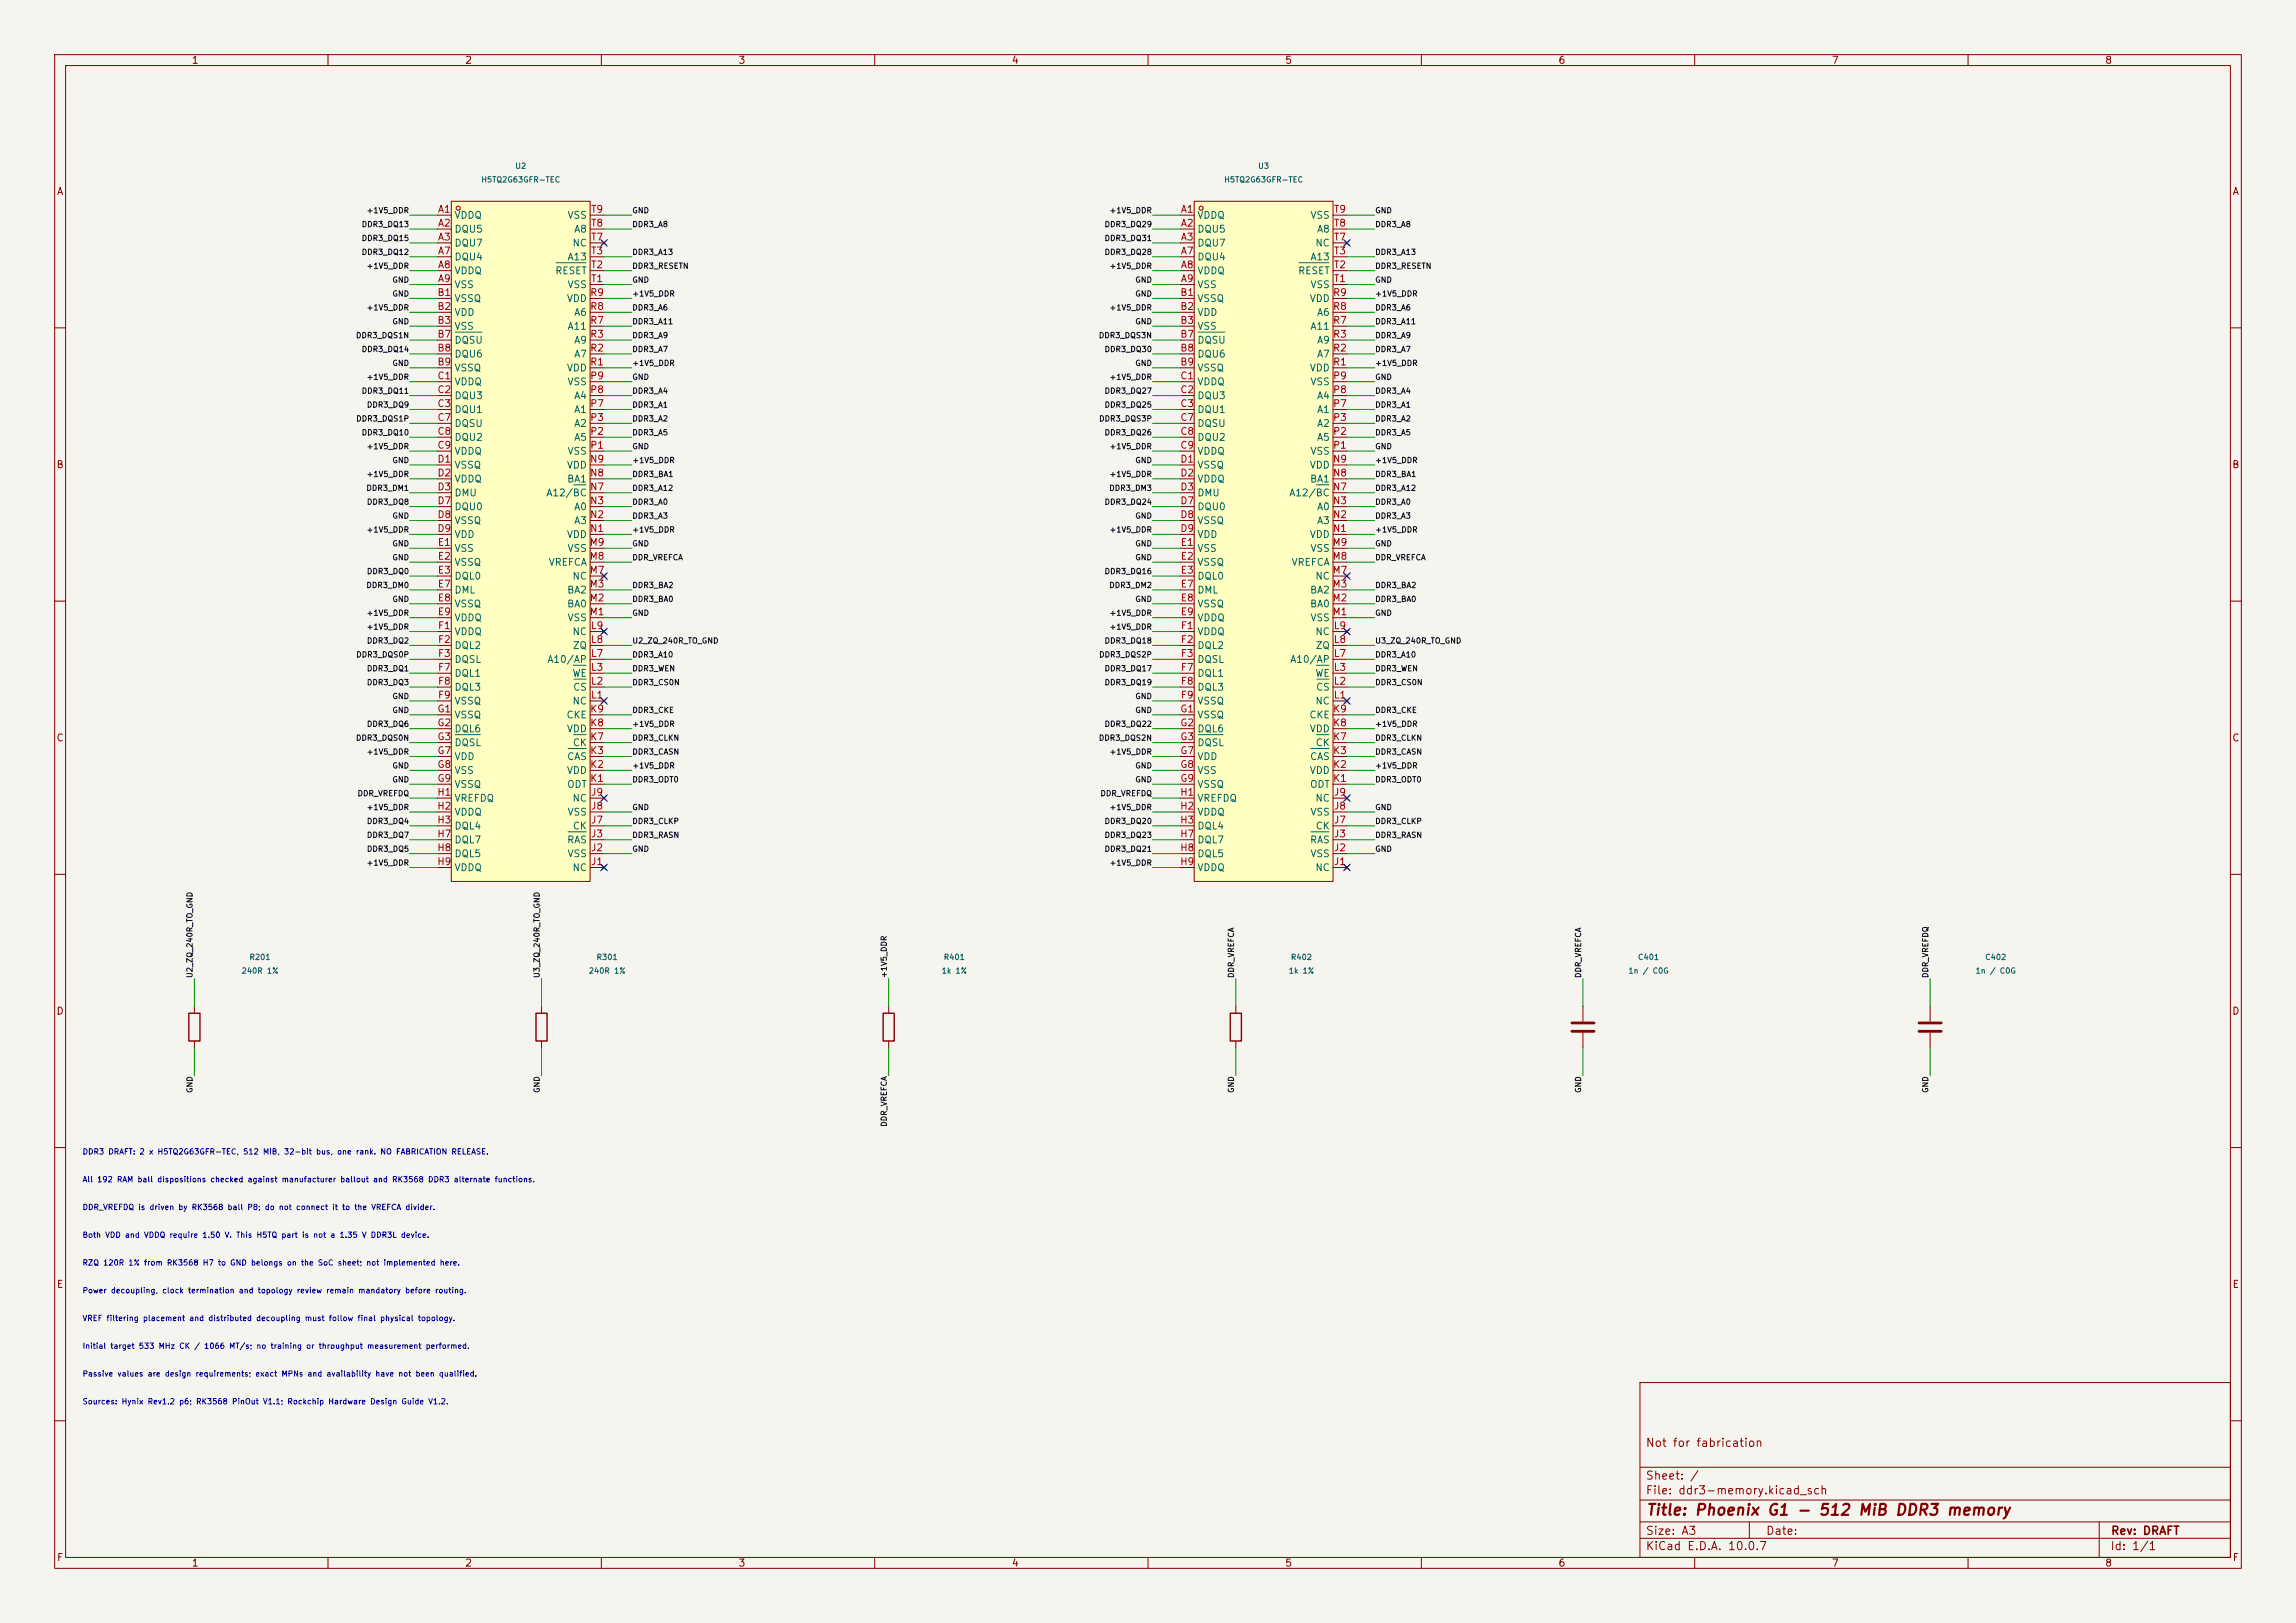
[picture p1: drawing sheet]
<svg xmlns="http://www.w3.org/2000/svg" width="420mm" height="297mm" viewBox="0 0 420 297" stroke-linecap="round" stroke-linejoin="round" font-family="sans-serif">
<defs><g id="words">
<text font-size="2" fill="#840000" x="301" y="277.8">Title: Phoenix G1 - 512 MiB DDR3 memory</text>
<g font-size="1.5" fill="#840000">
<text x="300.9" y="265.1">Not for fabrication</text>
<text x="300.9" y="273.8">File: ddr3-memory.kicad_sch</text>
<text x="300.9" y="271.1">Sheet: /</text>
<text x="300.9" y="281.2">Size: A3</text>
<text x="322.9" y="281.2">Date:</text>
<text x="386" y="281.2">Rev: DRAFT</text>
<text x="300.9" y="284">KiCad E.D.A. 10.0.7</text>
<text x="385.9" y="284">Id: 1/1</text>
</g>
<g font-size="1.3" fill="#840000">
<text x="35" y="12">1</text>
<text x="85" y="12">2</text>
<text x="135" y="12">3</text>
<text x="185" y="12">4</text>
<text x="235" y="12">5</text>
<text x="285" y="12">6</text>
<text x="335" y="12">7</text>
<text x="385" y="12">8</text>
<text x="10.3" y="36">A</text>
<text x="408.3" y="36">A</text>
<text x="10.2" y="86">B</text>
<text x="408.2" y="86">B</text>
<text x="10.2" y="136">C</text>
<text x="408.2" y="136">C</text>
<text x="10.2" y="186">D</text>
<text x="408.2" y="186">D</text>
<text x="10.3" y="236">E</text>
<text x="408.3" y="236">E</text>
<text x="10.3" y="286">F</text>
<text x="35" y="287">1</text>
<text x="85" y="287">2</text>
<text x="135" y="287">3</text>
<text x="185" y="287">4</text>
<text x="235" y="287">5</text>
<text x="285" y="287">6</text>
<text x="335" y="287">7</text>
<text x="385" y="287">8</text>
<text x="408.3" y="286">F</text>
</g>
<g font-size="1.3" fill="#a90000">
<text x="80" y="39.2">A1</text>
<text x="80" y="41.8">A2</text>
<text x="108" y="41.8">T8</text>
<text x="108" y="39.2">T9</text>
<text x="215.9" y="39.2">A1</text>
<text x="215.9" y="41.8">A2</text>
<text x="243.9" y="41.8">T8</text>
<text x="243.9" y="39.2">T9</text>
<text x="80" y="44.3">A3</text>
<text x="80" y="46.9">A7</text>
<text x="108" y="46.9">T3</text>
<text x="108" y="44.3">T7</text>
<text x="215.9" y="44.3">A3</text>
<text x="215.9" y="46.9">A7</text>
<text x="243.9" y="46.9">T3</text>
<text x="243.9" y="44.3">T7</text>
<text x="80" y="49.4">A8</text>
<text x="80" y="51.9">A9</text>
<text x="108" y="51.9">T1</text>
<text x="108" y="49.4">T2</text>
<text x="215.9" y="49.4">A8</text>
<text x="215.9" y="51.9">A9</text>
<text x="243.9" y="51.9">T1</text>
<text x="243.9" y="49.4">T2</text>
<text x="79.9" y="54.5">B1</text>
<text x="79.9" y="57">B2</text>
<text x="79.9" y="59.6">B3</text>
<text x="107.9" y="59.6">R7</text>
<text x="107.9" y="57">R8</text>
<text x="107.9" y="54.5">R9</text>
<text x="215.8" y="54.5">B1</text>
<text x="215.8" y="57">B2</text>
<text x="215.8" y="59.6">B3</text>
<text x="243.7" y="59.6">R7</text>
<text x="243.7" y="57">R8</text>
<text x="243.7" y="54.5">R9</text>
<text x="79.9" y="62.1">B7</text>
<text x="79.9" y="64.6">B8</text>
<text x="107.9" y="64.6">R2</text>
<text x="107.9" y="62.1">R3</text>
<text x="215.8" y="62.1">B7</text>
<text x="215.8" y="64.6">B8</text>
<text x="243.7" y="64.6">R2</text>
<text x="243.7" y="62.1">R3</text>
<text x="79.9" y="67.2">B9</text>
<text x="79.9" y="69.7">C1</text>
<text x="107.9" y="69.7">P9</text>
<text x="107.9" y="67.2">R1</text>
<text x="215.8" y="67.2">B9</text>
<text x="215.8" y="69.7">C1</text>
<text x="243.7" y="69.7">P9</text>
<text x="243.7" y="67.2">R1</text>
<text x="79.9" y="72.3">C2</text>
<text x="79.9" y="74.8">C3</text>
<text x="79.9" y="77.3">C7</text>
<text x="107.9" y="77.3">P3</text>
<text x="107.9" y="74.8">P7</text>
<text x="107.9" y="72.3">P8</text>
<text x="215.8" y="72.3">C2</text>
<text x="215.8" y="74.8">C3</text>
<text x="215.8" y="77.3">C7</text>
<text x="243.7" y="77.3">P3</text>
<text x="243.7" y="74.8">P7</text>
<text x="243.7" y="72.3">P8</text>
<text x="79.9" y="79.9">C8</text>
<text x="79.9" y="82.4">C9</text>
<text x="107.9" y="82.4">P1</text>
<text x="107.9" y="79.9">P2</text>
<text x="215.8" y="79.9">C8</text>
<text x="215.8" y="82.4">C9</text>
<text x="243.7" y="82.4">P1</text>
<text x="243.7" y="79.9">P2</text>
<text x="79.9" y="85">D1</text>
<text x="79.9" y="87.5">D2</text>
<text x="107.8" y="87.5">N8</text>
<text x="107.8" y="85">N9</text>
<text x="215.8" y="85">D1</text>
<text x="215.8" y="87.5">D2</text>
<text x="243.7" y="87.5">N8</text>
<text x="243.7" y="85">N9</text>
<text x="79.9" y="90">D3</text>
<text x="79.9" y="92.6">D7</text>
<text x="79.9" y="95.1">D8</text>
<text x="107.8" y="95.1">N2</text>
<text x="107.8" y="92.6">N3</text>
<text x="107.8" y="90">N7</text>
<text x="215.8" y="90">D3</text>
<text x="215.8" y="92.6">D7</text>
<text x="215.8" y="95.1">D8</text>
<text x="243.7" y="95.1">N2</text>
<text x="243.7" y="92.6">N3</text>
<text x="243.7" y="90">N7</text>
<text x="79.9" y="97.7">D9</text>
<text x="80" y="100.2">E1</text>
<text x="107.8" y="100.2">M9</text>
<text x="107.8" y="97.7">N1</text>
<text x="215.8" y="97.7">D9</text>
<text x="215.9" y="100.2">E1</text>
<text x="243.7" y="100.2">M9</text>
<text x="243.7" y="97.7">N1</text>
<text x="80" y="102.7">E2</text>
<text x="80" y="105.3">E3</text>
<text x="80" y="107.8">E7</text>
<text x="107.8" y="107.8">M3</text>
<text x="107.8" y="105.3">M7</text>
<text x="107.8" y="102.7">M8</text>
<text x="215.9" y="102.7">E2</text>
<text x="215.9" y="105.3">E3</text>
<text x="215.9" y="107.8">E7</text>
<text x="243.7" y="107.8">M3</text>
<text x="243.7" y="105.3">M7</text>
<text x="243.7" y="102.7">M8</text>
<text x="80" y="110.4">E8</text>
<text x="80" y="112.9">E9</text>
<text x="107.8" y="112.9">M1</text>
<text x="107.8" y="110.4">M2</text>
<text x="215.9" y="110.4">E8</text>
<text x="215.9" y="112.9">E9</text>
<text x="243.7" y="112.9">M1</text>
<text x="243.7" y="110.4">M2</text>
<text x="80" y="115.4">F1</text>
<text x="80" y="118">F2</text>
<text x="108" y="118">L8</text>
<text x="108" y="115.4">L9</text>
<text x="215.9" y="115.4">F1</text>
<text x="215.9" y="118">F2</text>
<text x="243.9" y="118">L8</text>
<text x="243.9" y="115.4">L9</text>
<text x="80" y="120.5">F3</text>
<text x="80" y="123.1">F7</text>
<text x="80" y="125.6">F8</text>
<text x="108" y="125.6">L2</text>
<text x="108" y="123.1">L3</text>
<text x="108" y="120.5">L7</text>
<text x="215.9" y="120.5">F3</text>
<text x="215.9" y="123.1">F7</text>
<text x="215.9" y="125.6">F8</text>
<text x="243.9" y="125.6">L2</text>
<text x="243.9" y="123.1">L3</text>
<text x="243.9" y="120.5">L7</text>
<text x="79.9" y="130.7">G1</text>
<text x="80" y="128.1">F9</text>
<text x="107.9" y="130.7">K9</text>
<text x="108" y="128.1">L1</text>
<text x="215.8" y="130.7">G1</text>
<text x="215.9" y="128.1">F9</text>
<text x="243.7" y="130.7">K9</text>
<text x="243.9" y="128.1">L1</text>
<text x="79.9" y="133.2">G2</text>
<text x="79.9" y="135.8">G3</text>
<text x="107.9" y="135.8">K7</text>
<text x="107.9" y="133.2">K8</text>
<text x="215.8" y="133.2">G2</text>
<text x="215.8" y="135.8">G3</text>
<text x="243.7" y="135.8">K7</text>
<text x="243.7" y="133.2">K8</text>
<text x="79.9" y="138.3">G7</text>
<text x="79.9" y="140.8">G8</text>
<text x="79.9" y="143.4">G9</text>
<text x="107.9" y="143.4">K1</text>
<text x="107.9" y="140.8">K2</text>
<text x="107.9" y="138.3">K3</text>
<text x="215.8" y="138.3">G7</text>
<text x="215.8" y="140.8">G8</text>
<text x="215.8" y="143.4">G9</text>
<text x="243.7" y="143.4">K1</text>
<text x="243.7" y="140.8">K2</text>
<text x="243.7" y="138.3">K3</text>
<text x="79.9" y="145.9">H1</text>
<text x="79.9" y="148.5">H2</text>
<text x="108" y="148.5">J8</text>
<text x="108" y="145.9">J9</text>
<text x="215.8" y="145.9">H1</text>
<text x="215.8" y="148.5">H2</text>
<text x="243.9" y="148.5">J8</text>
<text x="243.9" y="145.9">J9</text>
<text x="79.9" y="151">H3</text>
<text x="79.9" y="153.5">H7</text>
<text x="108" y="153.5">J3</text>
<text x="108" y="151">J7</text>
<text x="215.8" y="151">H3</text>
<text x="215.8" y="153.5">H7</text>
<text x="243.9" y="153.5">J3</text>
<text x="243.9" y="151">J7</text>
<text x="79.9" y="156.1">H8</text>
<text x="79.9" y="158.6">H9</text>
<text x="108" y="158.6">J1</text>
<text x="108" y="156.1">J2</text>
<text x="215.8" y="156.1">H8</text>
<text x="215.8" y="158.6">H9</text>
<text x="243.9" y="158.6">J1</text>
<text x="243.9" y="156.1">J2</text>
</g>
<g font-size="1.3" fill="#006464">
<text x="83" y="40.3">VDDQ</text>
<text x="103.7" y="40.3">VSS</text>
<text x="218.9" y="40.3">VDDQ</text>
<text x="239.6" y="40.3">VSS</text>
<text x="83" y="42.9">DQU5</text>
<text x="83" y="45.4">DQU7</text>
<text x="83" y="48">DQU4</text>
<text x="103.7" y="48">A13</text>
<text x="104.6" y="45.4">NC</text>
<text x="104.9" y="42.9">A8</text>
<text x="218.9" y="42.9">DQU5</text>
<text x="218.9" y="45.4">DQU7</text>
<text x="218.9" y="48">DQU4</text>
<text x="239.6" y="48">A13</text>
<text x="240.5" y="45.4">NC</text>
<text x="240.8" y="42.9">A8</text>
<text x="83" y="50.5">VDDQ</text>
<text x="83" y="53">VSS</text>
<text x="101.5" y="50.5">RESET</text>
<text x="103.7" y="53">VSS</text>
<text x="218.9" y="50.5">VDDQ</text>
<text x="218.9" y="53">VSS</text>
<text x="237.4" y="50.5">RESET</text>
<text x="239.6" y="53">VSS</text>
<text x="83" y="55.6">VSSQ</text>
<text x="83" y="58.1">VDD</text>
<text x="103.6" y="55.6">VDD</text>
<text x="104.9" y="58.1">A6</text>
<text x="218.9" y="55.6">VSSQ</text>
<text x="218.9" y="58.1">VDD</text>
<text x="239.5" y="55.6">VDD</text>
<text x="240.8" y="58.1">A6</text>
<text x="83" y="60.7">VSS</text>
<text x="83" y="63.2">DQSU</text>
<text x="83" y="65.7">DQU6</text>
<text x="103.7" y="60.7">A11</text>
<text x="104.9" y="65.7">A7</text>
<text x="104.9" y="63.2">A9</text>
<text x="218.9" y="60.7">VSS</text>
<text x="218.9" y="63.2">DQSU</text>
<text x="218.9" y="65.7">DQU6</text>
<text x="239.6" y="60.7">A11</text>
<text x="240.8" y="65.7">A7</text>
<text x="240.8" y="63.2">A9</text>
<text x="83" y="68.3">VSSQ</text>
<text x="83" y="70.8">VDDQ</text>
<text x="103.6" y="68.3">VDD</text>
<text x="103.7" y="70.8">VSS</text>
<text x="218.9" y="68.3">VSSQ</text>
<text x="218.9" y="70.8">VDDQ</text>
<text x="239.5" y="68.3">VDD</text>
<text x="239.6" y="70.8">VSS</text>
<text x="83" y="73.4">DQU3</text>
<text x="83" y="75.9">DQU1</text>
<text x="104.9" y="75.9">A1</text>
<text x="104.9" y="73.4">A4</text>
<text x="218.9" y="73.4">DQU3</text>
<text x="218.9" y="75.9">DQU1</text>
<text x="240.8" y="75.9">A1</text>
<text x="240.8" y="73.4">A4</text>
<text x="83" y="78.4">DQSU</text>
<text x="83" y="81">DQU2</text>
<text x="83" y="83.5">VDDQ</text>
<text x="103.7" y="83.5">VSS</text>
<text x="104.9" y="81">A5</text>
<text x="104.9" y="78.4">A2</text>
<text x="218.9" y="78.4">DQSU</text>
<text x="218.9" y="81">DQU2</text>
<text x="218.9" y="83.5">VDDQ</text>
<text x="239.6" y="83.5">VSS</text>
<text x="240.8" y="81">A5</text>
<text x="240.8" y="78.4">A2</text>
<text x="83" y="86.1">VSSQ</text>
<text x="83" y="88.6">VDDQ</text>
<text x="103.6" y="86.1">VDD</text>
<text x="103.6" y="88.6">BA1</text>
<text x="218.9" y="86.1">VSSQ</text>
<text x="218.9" y="88.6">VDDQ</text>
<text x="239.5" y="86.1">VDD</text>
<text x="239.5" y="88.6">BA1</text>
<text x="83" y="91.1">DMU</text>
<text x="83" y="93.7">DQU0</text>
<text x="99.8" y="91.1">A12/BC</text>
<text x="104.9" y="93.7">A0</text>
<text x="218.9" y="91.1">DMU</text>
<text x="218.9" y="93.7">DQU0</text>
<text x="235.7" y="91.1">A12/BC</text>
<text x="240.8" y="93.7">A0</text>
<text x="83" y="96.2">VSSQ</text>
<text x="83" y="98.8">VDD</text>
<text x="83" y="101.3">VSS</text>
<text x="103.6" y="98.8">VDD</text>
<text x="103.7" y="101.3">VSS</text>
<text x="104.9" y="96.2">A3</text>
<text x="218.9" y="96.2">VSSQ</text>
<text x="218.9" y="98.8">VDD</text>
<text x="218.9" y="101.3">VSS</text>
<text x="239.5" y="98.8">VDD</text>
<text x="239.6" y="101.3">VSS</text>
<text x="240.8" y="96.2">A3</text>
<text x="83" y="103.8">VSSQ</text>
<text x="83" y="106.4">DQL0</text>
<text x="100.3" y="103.8">VREFCA</text>
<text x="104.6" y="106.4">NC</text>
<text x="218.9" y="103.8">VSSQ</text>
<text x="218.9" y="106.4">DQL0</text>
<text x="236.1" y="103.8">VREFCA</text>
<text x="240.5" y="106.4">NC</text>
<text x="83" y="108.9">DML</text>
<text x="83" y="111.5">VSSQ</text>
<text x="83" y="114">VDDQ</text>
<text x="103.6" y="111.5">BA0</text>
<text x="103.6" y="108.9">BA2</text>
<text x="103.7" y="114">VSS</text>
<text x="218.9" y="108.9">DML</text>
<text x="218.9" y="111.5">VSSQ</text>
<text x="218.9" y="114">VDDQ</text>
<text x="239.5" y="111.5">BA0</text>
<text x="239.5" y="108.9">BA2</text>
<text x="239.6" y="114">VSS</text>
<text x="83" y="116.5">VDDQ</text>
<text x="83" y="119.1">DQL2</text>
<text x="104.6" y="116.5">NC</text>
<text x="104.7" y="119.1">ZQ</text>
<text x="218.9" y="116.5">VDDQ</text>
<text x="218.9" y="119.1">DQL2</text>
<text x="240.5" y="116.5">NC</text>
<text x="240.6" y="119.1">ZQ</text>
<text x="83" y="121.6">DQSL</text>
<text x="83" y="124.2">DQL1</text>
<text x="100" y="121.6">A10/AP</text>
<text x="104.6" y="124.2">WE</text>
<text x="218.9" y="121.6">DQSL</text>
<text x="218.9" y="124.2">DQL1</text>
<text x="235.9" y="121.6">A10/AP</text>
<text x="240.5" y="124.2">WE</text>
<text x="83" y="126.7">DQL3</text>
<text x="83" y="129.2">VSSQ</text>
<text x="83" y="131.8">VSSQ</text>
<text x="103.5" y="131.8">CKE</text>
<text x="104.6" y="129.2">NC</text>
<text x="104.7" y="126.7">CS</text>
<text x="218.9" y="126.7">DQL3</text>
<text x="218.9" y="129.2">VSSQ</text>
<text x="218.9" y="131.8">VSSQ</text>
<text x="239.4" y="131.8">CKE</text>
<text x="240.5" y="129.2">NC</text>
<text x="240.6" y="126.7">CS</text>
<text x="83" y="134.3">DQL6</text>
<text x="83" y="136.9">DQSL</text>
<text x="103.6" y="134.3">VDD</text>
<text x="104.7" y="136.9">CK</text>
<text x="218.9" y="134.3">DQL6</text>
<text x="218.9" y="136.9">DQSL</text>
<text x="239.5" y="134.3">VDD</text>
<text x="240.6" y="136.9">CK</text>
<text x="83" y="139.4">VDD</text>
<text x="83" y="141.9">VSS</text>
<text x="103.6" y="141.9">VDD</text>
<text x="103.6" y="139.4">CAS</text>
<text x="218.9" y="139.4">VDD</text>
<text x="218.9" y="141.9">VSS</text>
<text x="239.5" y="141.9">VDD</text>
<text x="239.5" y="139.4">CAS</text>
<text x="83" y="144.5">VSSQ</text>
<text x="83" y="147">VREFDQ</text>
<text x="83" y="149.6">VDDQ</text>
<text x="103.6" y="144.5">ODT</text>
<text x="103.7" y="149.6">VSS</text>
<text x="104.6" y="147">NC</text>
<text x="218.9" y="144.5">VSSQ</text>
<text x="218.9" y="147">VREFDQ</text>
<text x="218.9" y="149.6">VDDQ</text>
<text x="239.5" y="144.5">ODT</text>
<text x="239.6" y="149.6">VSS</text>
<text x="240.5" y="147">NC</text>
<text x="83" y="152.1">DQL4</text>
<text x="83" y="154.6">DQL7</text>
<text x="103.6" y="154.6">RAS</text>
<text x="104.7" y="152.1">CK</text>
<text x="218.9" y="152.1">DQL4</text>
<text x="218.9" y="154.6">DQL7</text>
<text x="239.5" y="154.6">RAS</text>
<text x="240.6" y="152.1">CK</text>
<text x="83" y="157.2">DQL5</text>
<text x="83" y="159.7">VDDQ</text>
<text x="103.7" y="157.2">VSS</text>
<text x="104.6" y="159.7">NC</text>
<text x="218.9" y="157.2">DQL5</text>
<text x="218.9" y="159.7">VDDQ</text>
<text x="239.6" y="157.2">VSS</text>
<text x="240.5" y="159.7">NC</text>
</g>
<g font-size="1" fill="#006464">
<text x="87.9" y="33.6">H5TQ2G63GFR-TEC</text>
<text x="94.2" y="31.1">U2</text>
<text x="223.8" y="33.6">H5TQ2G63GFR-TEC</text>
<text x="230" y="31.1">U3</text>
<text x="44.1" y="178.4">240R 1%</text>
<text x="45.5" y="175.9">R201</text>
<text x="107.6" y="178.4">240R 1%</text>
<text x="109" y="175.9">R301</text>
<text x="172.2" y="178.4">1k 1%</text>
<text x="172.5" y="175.9">R401</text>
<text x="235.7" y="178.4">1k 1%</text>
<text x="236" y="175.9">R402</text>
<text x="297.8" y="178.4">1n / C0G</text>
<text x="299.5" y="175.9">C401</text>
<text x="361.3" y="178.4">1n / C0G</text>
<text x="363" y="175.9">C402</text>
</g>
<g font-size="1" fill="#0f0f0f">
<text x="66.1" y="41.8">DDR3_DQ13</text>
<text x="67" y="39.3">+1V5_DDR</text>
<text x="115.6" y="39.3">GND</text>
<text x="115.6" y="41.8">DDR3_A8</text>
<text x="202" y="41.8">DDR3_DQ29</text>
<text x="202.9" y="39.3">+1V5_DDR</text>
<text x="251.5" y="41.8">DDR3_A8</text>
<text x="251.5" y="39.3">GND</text>
<text x="66.1" y="46.9">DDR3_DQ12</text>
<text x="66.1" y="44.3">DDR3_DQ15</text>
<text x="115.6" y="46.9">DDR3_A13</text>
<text x="202" y="46.9">DDR3_DQ28</text>
<text x="202" y="44.3">DDR3_DQ31</text>
<text x="251.5" y="46.9">DDR3_A13</text>
<text x="67" y="49.4">+1V5_DDR</text>
<text x="71.7" y="52">GND</text>
<text x="115.6" y="49.4">DDR3_RESETN</text>
<text x="115.6" y="52">GND</text>
<text x="202.9" y="49.4">+1V5_DDR</text>
<text x="207.6" y="52">GND</text>
<text x="251.5" y="52">GND</text>
<text x="251.5" y="49.4">DDR3_RESETN</text>
<text x="67" y="57">+1V5_DDR</text>
<text x="71.7" y="54.5">GND</text>
<text x="71.7" y="59.6">GND</text>
<text x="115.6" y="59.6">DDR3_A11</text>
<text x="115.6" y="57">DDR3_A6</text>
<text x="115.6" y="54.5">+1V5_DDR</text>
<text x="202.9" y="57">+1V5_DDR</text>
<text x="207.6" y="59.6">GND</text>
<text x="207.6" y="54.5">GND</text>
<text x="251.5" y="57">DDR3_A6</text>
<text x="251.5" y="59.6">DDR3_A11</text>
<text x="251.5" y="54.5">+1V5_DDR</text>
<text x="65" y="62.1">DDR3_DQS1N</text>
<text x="66.1" y="64.7">DDR3_DQ14</text>
<text x="115.6" y="64.7">DDR3_A7</text>
<text x="115.6" y="62.1">DDR3_A9</text>
<text x="200.9" y="62.1">DDR3_DQS3N</text>
<text x="202" y="64.7">DDR3_DQ30</text>
<text x="251.5" y="62.1">DDR3_A9</text>
<text x="251.5" y="64.7">DDR3_A7</text>
<text x="67" y="69.7">+1V5_DDR</text>
<text x="71.7" y="67.2">GND</text>
<text x="115.6" y="69.7">GND</text>
<text x="115.6" y="67.2">+1V5_DDR</text>
<text x="202.9" y="69.7">+1V5_DDR</text>
<text x="207.6" y="67.2">GND</text>
<text x="251.5" y="67.2">+1V5_DDR</text>
<text x="251.5" y="69.7">GND</text>
<text x="65.1" y="77.4">DDR3_DQS1P</text>
<text x="66.1" y="72.3">DDR3_DQ11</text>
<text x="67" y="74.8">DDR3_DQ9</text>
<text x="115.6" y="77.4">DDR3_A2</text>
<text x="115.6" y="74.8">DDR3_A1</text>
<text x="115.6" y="72.3">DDR3_A4</text>
<text x="201" y="77.4">DDR3_DQS3P</text>
<text x="202" y="74.8">DDR3_DQ25</text>
<text x="202" y="72.3">DDR3_DQ27</text>
<text x="251.5" y="72.3">DDR3_A4</text>
<text x="251.5" y="74.8">DDR3_A1</text>
<text x="251.5" y="77.4">DDR3_A2</text>
<text x="66.1" y="79.9">DDR3_DQ10</text>
<text x="67" y="82.4">+1V5_DDR</text>
<text x="115.6" y="82.4">GND</text>
<text x="115.6" y="79.9">DDR3_A5</text>
<text x="202" y="79.9">DDR3_DQ26</text>
<text x="202.9" y="82.4">+1V5_DDR</text>
<text x="251.5" y="79.9">DDR3_A5</text>
<text x="251.5" y="82.4">GND</text>
<text x="67" y="87.5">+1V5_DDR</text>
<text x="71.7" y="85">GND</text>
<text x="115.6" y="87.5">DDR3_BA1</text>
<text x="115.6" y="85">+1V5_DDR</text>
<text x="202.9" y="87.5">+1V5_DDR</text>
<text x="207.6" y="85">GND</text>
<text x="251.5" y="85">+1V5_DDR</text>
<text x="251.5" y="87.5">DDR3_BA1</text>
<text x="66.9" y="90.1">DDR3_DM1</text>
<text x="67" y="92.6">DDR3_DQ8</text>
<text x="71.7" y="95.1">GND</text>
<text x="115.6" y="95.1">DDR3_A3</text>
<text x="115.6" y="92.6">DDR3_A0</text>
<text x="115.6" y="90.1">DDR3_A12</text>
<text x="202" y="92.6">DDR3_DQ24</text>
<text x="202.8" y="90.1">DDR3_DM3</text>
<text x="207.6" y="95.1">GND</text>
<text x="251.5" y="90.1">DDR3_A12</text>
<text x="251.5" y="92.6">DDR3_A0</text>
<text x="251.5" y="95.1">DDR3_A3</text>
<text x="67" y="97.7">+1V5_DDR</text>
<text x="71.7" y="100.2">GND</text>
<text x="115.6" y="100.2">GND</text>
<text x="115.6" y="97.7">+1V5_DDR</text>
<text x="202.9" y="97.7">+1V5_DDR</text>
<text x="207.6" y="100.2">GND</text>
<text x="251.5" y="97.7">+1V5_DDR</text>
<text x="251.5" y="100.2">GND</text>
<text x="66.9" y="107.8">DDR3_DM0</text>
<text x="67" y="105.3">DDR3_DQ0</text>
<text x="71.7" y="102.8">GND</text>
<text x="115.6" y="107.8">DDR3_BA2</text>
<text x="115.6" y="102.8">DDR_VREFCA</text>
<text x="202" y="105.3">DDR3_DQ16</text>
<text x="202.8" y="107.8">DDR3_DM2</text>
<text x="207.6" y="102.8">GND</text>
<text x="251.5" y="102.8">DDR_VREFCA</text>
<text x="251.5" y="107.8">DDR3_BA2</text>
<text x="67" y="112.9">+1V5_DDR</text>
<text x="71.7" y="110.4">GND</text>
<text x="115.6" y="112.9">GND</text>
<text x="115.6" y="110.4">DDR3_BA0</text>
<text x="202.9" y="112.9">+1V5_DDR</text>
<text x="207.6" y="110.4">GND</text>
<text x="251.5" y="110.4">DDR3_BA0</text>
<text x="251.5" y="112.9">GND</text>
<text x="67" y="115.5">+1V5_DDR</text>
<text x="67" y="118">DDR3_DQ2</text>
<text x="115.6" y="118">U2_ZQ_240R_TO_GND</text>
<text x="202" y="118">DDR3_DQ18</text>
<text x="202.9" y="115.5">+1V5_DDR</text>
<text x="251.5" y="118">U3_ZQ_240R_TO_GND</text>
<text x="65.1" y="120.5">DDR3_DQS0P</text>
<text x="67" y="123.1">DDR3_DQ1</text>
<text x="67" y="125.6">DDR3_DQ3</text>
<text x="115.6" y="125.6">DDR3_CS0N</text>
<text x="115.6" y="123.1">DDR3_WEN</text>
<text x="115.6" y="120.5">DDR3_A10</text>
<text x="201" y="120.5">DDR3_DQS2P</text>
<text x="202" y="125.6">DDR3_DQ19</text>
<text x="202" y="123.1">DDR3_DQ17</text>
<text x="251.5" y="120.5">DDR3_A10</text>
<text x="251.5" y="123.1">DDR3_WEN</text>
<text x="251.5" y="125.6">DDR3_CS0N</text>
<text x="71.7" y="128.2">GND</text>
<text x="71.7" y="130.7">GND</text>
<text x="115.6" y="130.7">DDR3_CKE</text>
<text x="207.6" y="130.7">GND</text>
<text x="207.6" y="128.2">GND</text>
<text x="251.5" y="130.7">DDR3_CKE</text>
<text x="65" y="135.8">DDR3_DQS0N</text>
<text x="67" y="133.2">DDR3_DQ6</text>
<text x="115.6" y="135.8">DDR3_CLKN</text>
<text x="115.6" y="133.2">+1V5_DDR</text>
<text x="200.9" y="135.8">DDR3_DQS2N</text>
<text x="202" y="133.2">DDR3_DQ22</text>
<text x="251.5" y="133.2">+1V5_DDR</text>
<text x="251.5" y="135.8">DDR3_CLKN</text>
<text x="67" y="138.3">+1V5_DDR</text>
<text x="71.7" y="140.9">GND</text>
<text x="71.7" y="143.4">GND</text>
<text x="115.6" y="143.4">DDR3_ODT0</text>
<text x="115.6" y="140.9">+1V5_DDR</text>
<text x="115.6" y="138.3">DDR3_CASN</text>
<text x="202.9" y="138.3">+1V5_DDR</text>
<text x="207.6" y="143.4">GND</text>
<text x="207.6" y="140.9">GND</text>
<text x="251.5" y="138.3">DDR3_CASN</text>
<text x="251.5" y="140.9">+1V5_DDR</text>
<text x="251.5" y="143.4">DDR3_ODT0</text>
<text x="65.3" y="145.9">DDR_VREFDQ</text>
<text x="67" y="148.5">+1V5_DDR</text>
<text x="115.6" y="148.5">GND</text>
<text x="201.2" y="145.9">DDR_VREFDQ</text>
<text x="202.9" y="148.5">+1V5_DDR</text>
<text x="251.5" y="148.5">GND</text>
<text x="67" y="151">DDR3_DQ4</text>
<text x="67" y="153.6">DDR3_DQ7</text>
<text x="115.6" y="153.6">DDR3_RASN</text>
<text x="115.6" y="151">DDR3_CLKP</text>
<text x="202" y="153.6">DDR3_DQ23</text>
<text x="202" y="151">DDR3_DQ20</text>
<text x="251.5" y="151">DDR3_CLKP</text>
<text x="251.5" y="153.6">DDR3_RASN</text>
<text x="67" y="158.6">+1V5_DDR</text>
<text x="67" y="156.1">DDR3_DQ5</text>
<text x="115.6" y="156.1">GND</text>
<text x="202" y="156.1">DDR3_DQ21</text>
<text x="202.9" y="158.6">+1V5_DDR</text>
<text x="251.5" y="156.1">GND</text>
<text x="35.5" y="179.1" transform="rotate(-90 35.5 179.1)">U2_ZQ_240R_TO_GND</text>
<text x="99" y="179.1" transform="rotate(-90 99 179.1)">U3_ZQ_240R_TO_GND</text>
<text x="162.5" y="179.1" transform="rotate(-90 162.5 179.1)">+1V5_DDR</text>
<text x="226" y="179.1" transform="rotate(-90 226 179.1)">DDR_VREFCA</text>
<text x="289.5" y="179.1" transform="rotate(-90 289.5 179.1)">DDR_VREFCA</text>
<text x="353" y="179.1" transform="rotate(-90 353 179.1)">DDR_VREFDQ</text>
<text x="35.5" y="200.1" transform="rotate(-90 35.5 200.1)">GND</text>
<text x="99" y="200.1" transform="rotate(-90 99 200.1)">GND</text>
<text x="226" y="200.1" transform="rotate(-90 226 200.1)">GND</text>
<text x="289.5" y="200.1" transform="rotate(-90 289.5 200.1)">GND</text>
<text x="353" y="200.1" transform="rotate(-90 353 200.1)">GND</text>
<text x="162.5" y="206.3" transform="rotate(-90 162.5 206.3)">DDR_VREFCA</text>
</g>
<g font-size="1" fill="#0000c2">
<text x="15" y="211.5">DDR3 DRAFT: 2 x H5TQ2G63GFR-TEC, 512 MiB, 32-bit bus, one rank. NO FABRICATION RELEASE.</text>
<text x="15" y="216.6">All 192 RAM ball dispositions checked against manufacturer ballout and RK3568 DDR3 alternate functions.</text>
<text x="15" y="221.7">DDR_VREFDQ is driven by RK3568 ball P8; do not connect it to the VREFCA divider.</text>
<text x="15" y="226.7">Both VDD and VDDQ require 1.50 V. This H5TQ part is not a 1.35 V DDR3L device.</text>
<text x="15" y="231.8">RZQ 120R 1% from RK3568 H7 to GND belongs on the SoC sheet; not implemented here.</text>
<text x="15" y="236.9">Power decoupling, clock termination and topology review remain mandatory before routing.</text>
<text x="15" y="242">VREF filtering placement and distributed decoupling must follow final physical topology.</text>
<text x="15" y="247.1">Initial target 533 MHz CK / 1066 MT/s; no training or throughput measurement performed.</text>
<text x="15" y="252.1">Passive values are design requirements; exact MPNs and availability have not been qualified.</text>
<text x="15" y="257.2">Sources: Hynix Rev1.2 p6; RK3568 PinOut V1.1; Rockchip Hardware Design Guide V1.2.</text>
</g>
</g></defs>
<path d="M0 0h420v297h-420z" fill="#f5f4ef" stroke="#f5f4ef" stroke-width=".18"/>
<g fill="none" stroke="#840000" stroke-width=".18">
<path d="M10 10h400v277h-400zM12 12h396v273h-396zM60 10v2M110 10v2M160 10v2M210 10v2M260 10v2M310 10v2M360 10v2M10 60h2M408 60h2M10 110h2"/>
<path d="M408 110h2M10 160h2M408 160h2M10 210h2M408 210h2M300 253h108v32h-108zM10 260h2M300 278.5h108M300 274.5h108M300 268.5h108M320 278.5v3M384 278.5v6.5"/>
<path d="M408 260h2M60 285v2M110 285v2M160 285v2M210 285v2M260 285v2M300 281.5h108M310 285v2M360 285v2"/>
</g>
<path d="M218.4 36.8h25.4v124.5h-25.4z" fill="#ffffc2"/>
<g fill="none" stroke="#840000" stroke-width=".18">
<path d="M215.9 39.4h2.5M218.4 36.8h25.4v124.5h-25.4zM243.8 39.4h2.6M215.9 41.9h2.5M215.9 44.5h2.5M215.9 47h2.5M215.9 49.5h2.5M215.9 52.1h2.5M215.9 54.6h2.5M215.9 57.2h2.5M215.9 59.7h2.5M243.8 41.9h2.6"/>
<path d="M243.8 44.5h2.6M243.8 47h2.6M243.8 49.5h2.6M243.8 52.1h2.6M243.8 54.6h2.6M243.8 57.2h2.6M243.8 59.7h2.6M246 44.1l.8 .7M246.8 44.1l-.8 .7M215.9 62.2h2.5M215.9 64.8h2.5M215.9 67.3h2.5"/>
<path d="M215.9 69.9h2.5M215.9 72.4h2.5M215.9 74.9h2.5M215.9 77.5h2.5M243.8 62.2h2.6M243.8 64.8h2.6M243.8 67.3h2.6M243.8 69.9h2.6M243.8 72.4h2.6M243.8 74.9h2.6M243.8 77.5h2.6M215.9 80h2.5"/>
<path d="M215.9 82.6h2.5M215.9 85.1h2.5M215.9 87.6h2.5M215.9 90.2h2.5M215.9 92.7h2.5M215.9 95.3h2.5M215.9 97.8h2.5M243.8 80h2.6M243.8 82.6h2.6M243.8 85.1h2.6M243.8 87.6h2.6M243.8 90.2h2.6"/>
<path d="M243.8 92.7h2.6M243.8 95.3h2.6M243.8 97.8h2.6M215.9 100.3h2.5M215.9 102.9h2.5M215.9 105.4h2.5M215.9 108h2.5M215.9 110.5h2.5M215.9 113h2.5M215.9 115.6h2.5M215.9 118.1h2.5M243.8 100.3h2.6"/>
<path d="M243.8 102.9h2.6M243.8 105.4h2.6M243.8 108h2.6M243.8 110.5h2.6M243.8 113h2.6M243.8 115.6h2.6M243.8 118.1h2.6M246 115.2l.8 .8M246 105l.8 .8M246.8 115.2l-.8 .8M246.8 105l-.8 .8M215.9 120.7h2.5"/>
<path d="M215.9 123.2h2.5M215.9 125.7h2.5M215.9 128.3h2.5M215.9 130.8h2.5M215.9 133.4h2.5M215.9 135.9h2.5M215.9 138.4h2.5M243.8 120.7h2.6M243.8 123.2h2.6M243.8 125.7h2.6M243.8 128.3h2.6M243.8 130.8h2.6"/>
<path d="M243.8 133.4h2.6M243.8 135.9h2.6M243.8 138.4h2.6M246 127.9l.8 .8M246.8 127.9l-.8 .8M215.9 141h2.5M215.9 143.5h2.5M215.9 146.1h2.5M215.9 148.6h2.5M215.9 151.1h2.5M215.9 153.7h2.5M215.9 156.2h2.5"/>
<path d="M215.9 158.8h2.5M243.8 141h2.6M243.8 143.5h2.6M243.8 146.1h2.6M243.8 148.6h2.6M243.8 151.1h2.6M243.8 153.7h2.6M243.8 156.2h2.6M243.8 158.8h2.6M246 158.4l.8 .7M246 145.7l.8 .7M246.8 158.4l-.8 .7"/>
<path d="M246.8 145.7l-.8 .7M35.6 184.2v1.2M35.6 190.5v1.3M99.1 184.2v1.2M99.1 190.5v1.3M162.6 184.2v1.2M162.6 190.5v1.3M226.1 184.2v1.2M226.1 190.5v1.3"/>
<circle cx="219.7" cy="38.1" r=".38"/>
</g>
<path d="M237.6 48.1h5.5M219.2 60.8h4.9M240.8 88.7h2.3M219.2 134.4h4.6M239.8 137h3.3M240.8 121.7h2.3M240.8 134.4h2.3M240.9 124.3h2.2M239.8 152.2h3.3" fill="none" stroke="#006464" stroke-width=".18"/>
<path d="M34.5 185.4h2.1v5.1h-2.1zM98 185.4h2.1v5.1h-2.1zM161.5 185.4h2.1v5.1h-2.1zM225 185.4h2.1v5.1h-2.1z" fill="none" stroke="#840000" stroke-width=".25"/>
<path d="M82.5 36.8h25.4v124.5h-25.4z" fill="#ffffc2"/>
<g fill="none" stroke="#840000" stroke-width=".18">
<path d="M80 39.4h2.5M82.5 36.8h25.4v124.5h-25.4zM107.9 39.4h2.6M80 41.9h2.5M80 44.5h2.5M80 47h2.5M80 49.5h2.5M80 52.1h2.5M80 54.6h2.5M80 57.2h2.5M80 59.7h2.5M107.9 41.9h2.6"/>
<path d="M107.9 44.5h2.6M107.9 47h2.6M107.9 49.5h2.6M107.9 52.1h2.6M107.9 54.6h2.6M107.9 57.2h2.6M107.9 59.7h2.6M110.1 44.1l.8 .7M110.9 44.1l-.8 .7M80 62.2h2.5M80 64.8h2.5M80 67.3h2.5"/>
<path d="M80 69.9h2.5M80 72.4h2.5M80 74.9h2.5M80 77.5h2.5M107.9 62.2h2.6M107.9 64.8h2.6M107.9 67.3h2.6M107.9 69.9h2.6M107.9 72.4h2.6M107.9 74.9h2.6M107.9 77.5h2.6M80 80h2.5"/>
<path d="M80 82.6h2.5M80 85.1h2.5M80 87.6h2.5M80 90.2h2.5M80 92.7h2.5M80 95.3h2.5M80 97.8h2.5M107.9 80h2.6M107.9 82.6h2.6M107.9 85.1h2.6M107.9 87.6h2.6M107.9 90.2h2.6"/>
<path d="M107.9 92.7h2.6M107.9 95.3h2.6M107.9 97.8h2.6M80 100.3h2.5M80 102.9h2.5M80 105.4h2.5M80 108h2.5M80 110.5h2.5M80 113h2.5M80 115.6h2.5M80 118.1h2.5M107.9 100.3h2.6"/>
<path d="M107.9 102.9h2.6M107.9 105.4h2.6M107.9 108h2.6M107.9 110.5h2.6M107.9 113h2.6M107.9 115.6h2.6M107.9 118.1h2.6M110.1 115.2l.8 .8M110.1 105l.8 .8M110.9 115.2l-.8 .8M110.9 105l-.8 .8M80 120.7h2.5"/>
<path d="M80 123.2h2.5M80 125.7h2.5M80 128.3h2.5M80 130.8h2.5M80 133.4h2.5M80 135.9h2.5M80 138.4h2.5M107.9 120.7h2.6M107.9 123.2h2.6M107.9 125.7h2.6M107.9 128.3h2.6M107.9 130.8h2.6"/>
<path d="M107.9 133.4h2.6M107.9 135.9h2.6M107.9 138.4h2.6M110.1 127.9l.8 .8M110.9 127.9l-.8 .8M80 141h2.5M80 143.5h2.5M80 146.1h2.5M80 148.6h2.5M80 151.1h2.5M80 153.7h2.5M80 156.2h2.5"/>
<path d="M80 158.8h2.5M107.9 141h2.6M107.9 143.5h2.6M107.9 146.1h2.6M107.9 148.6h2.6M107.9 151.1h2.6M107.9 153.7h2.6M107.9 156.2h2.6M107.9 158.8h2.6M110.1 158.4l.8 .7M110.1 145.7l.8 .7M110.9 158.4l-.8 .7"/>
<path d="M110.9 145.7l-.8 .7M289.6 184.2v2.7M289.6 189v2.8M353.1 184.2v2.7M353.1 189v2.8"/>
<circle cx="83.8" cy="38.1" r=".38"/>
</g>
<path d="M101.7 48.1h5.5M83.3 60.8h4.9M104.9 88.7h2.3M83.3 134.4h4.6M103.9 137h3.3M104.9 121.7h2.3M104.9 134.4h2.3M105 124.3h2.2M103.9 152.2h3.3" fill="none" stroke="#006464" stroke-width=".18"/>
<path d="M287.5 187.2h4.1M287.5 188.7h4.1M351 187.2h4.1M351 188.7h4.1" fill="none" stroke="#840000" stroke-width=".51"/>
<g fill="none" stroke="#009600" stroke-width=".18">
<path d="M74.9 39.4h5.1M110.5 39.4h5.1M210.8 39.4h5.1M246.4 39.4h5.1M74.9 54.6h5.1M74.9 57.2h5.1M74.9 59.7h5.1M74.9 49.5h5.1M74.9 47h5.1M74.9 44.5h5.1M74.9 41.9h5.1M74.9 52.1h5.1"/>
<path d="M110.5 54.6h5.1M110.5 57.2h5.1M110.5 59.7h5.1M110.5 49.5h5.1M110.5 47h5.1M110.5 41.9h5.1M110.5 52.1h5.1M210.8 54.6h5.1M210.8 57.2h5.1M210.8 59.7h5.1M210.8 49.5h5.1M210.8 47h5.1"/>
<path d="M210.8 44.5h5.1M210.8 41.9h5.1M210.8 52.1h5.1M246.4 54.6h5.1M246.4 57.2h5.1M246.4 59.7h5.1M246.4 49.5h5.1M246.4 47h5.1M246.4 41.9h5.1M246.4 52.1h5.1M74.9 64.8h5.1M74.9 62.2h5.1"/>
<path d="M74.9 67.3h5.1M74.9 69.9h5.1M74.9 72.4h5.1M74.9 74.9h5.1M74.9 77.5h5.1M110.5 64.8h5.1M110.5 62.2h5.1M110.5 67.3h5.1M110.5 69.9h5.1M110.5 72.4h5.1M110.5 74.9h5.1M110.5 77.5h5.1"/>
<path d="M210.8 64.8h5.1M210.8 62.2h5.1M210.8 67.3h5.1M210.8 69.9h5.1M210.8 72.4h5.1M210.8 74.9h5.1M210.8 77.5h5.1M246.4 64.8h5.1M246.4 62.2h5.1M246.4 67.3h5.1M246.4 69.9h5.1M246.4 72.4h5.1"/>
<path d="M246.4 74.9h5.1M246.4 77.5h5.1M74.9 80h5.1M74.9 82.6h5.1M74.9 85.1h5.1M74.9 87.6h5.1M74.9 90.2h5.1M74.9 92.7h5.1M74.9 95.3h5.1M74.9 97.8h5.1M110.5 80h5.1M110.5 82.6h5.1"/>
<path d="M110.5 85.1h5.1M110.5 87.6h5.1M110.5 90.2h5.1M110.5 92.7h5.1M110.5 95.3h5.1M110.5 97.8h5.1M210.8 80h5.1M210.8 82.6h5.1M210.8 85.1h5.1M210.8 87.6h5.1M210.8 90.2h5.1M210.8 92.7h5.1"/>
<path d="M210.8 95.3h5.1M210.8 97.8h5.1M246.4 80h5.1M246.4 82.6h5.1M246.4 85.1h5.1M246.4 87.6h5.1M246.4 90.2h5.1M246.4 92.7h5.1M246.4 95.3h5.1M246.4 97.8h5.1M74.9 102.9h5.1M74.9 100.3h5.1"/>
<path d="M74.9 108h5.1M74.9 110.5h5.1M74.9 113h5.1M74.9 118.1h5.1M74.9 105.4h5.1M74.9 115.6h5.1M110.5 102.9h5.1M110.5 100.3h5.1M110.5 108h5.1M110.5 110.5h5.1M110.5 113h5.1M110.5 118.1h5.1"/>
<path d="M210.8 102.9h5.1M210.8 100.3h5.1M210.8 108h5.1M210.8 110.5h5.1M210.8 113h5.1M210.8 118.1h5.1M210.8 105.4h5.1M210.8 115.6h5.1M246.4 102.9h5.1M246.4 100.3h5.1M246.4 108h5.1M246.4 110.5h5.1"/>
<path d="M246.4 113h5.1M246.4 118.1h5.1M74.9 120.7h5.1M74.9 123.2h5.1M74.9 125.7h5.1M74.9 130.8h5.1M74.9 133.4h5.1M74.9 135.9h5.1M74.9 138.4h5.1M74.9 128.3h5.1M110.5 120.7h5.1M110.5 123.2h5.1"/>
<path d="M110.5 125.7h5.1M110.5 130.8h5.1M110.5 133.4h5.1M110.5 135.9h5.1M110.5 138.4h5.1M210.8 120.7h5.1M210.8 123.2h5.1M210.8 125.7h5.1M210.8 130.8h5.1M210.8 133.4h5.1M210.8 135.9h5.1M210.8 138.4h5.1"/>
<path d="M210.8 128.3h5.1M246.4 120.7h5.1M246.4 123.2h5.1M246.4 125.7h5.1M246.4 130.8h5.1M246.4 133.4h5.1M246.4 135.9h5.1M246.4 138.4h5.1M74.9 141h5.1M74.9 143.5h5.1M74.9 148.6h5.1M74.9 146.1h5.1"/>
<path d="M74.9 151.1h5.1M74.9 153.7h5.1M74.9 156.2h5.1M74.9 158.8h5.1M110.5 141h5.1M110.5 143.5h5.1M110.5 148.6h5.1M110.5 151.1h5.1M110.5 153.7h5.1M110.5 156.2h5.1M210.8 141h5.1M210.8 143.5h5.1"/>
<path d="M210.8 148.6h5.1M210.8 146.1h5.1M210.8 151.1h5.1M210.8 153.7h5.1M210.8 156.2h5.1M210.8 158.8h5.1M246.4 141h5.1M246.4 143.5h5.1M246.4 148.6h5.1M246.4 151.1h5.1M246.4 153.7h5.1M246.4 156.2h5.1"/>
<path d="M35.6 179.1v5.1M99.1 179.1v5.1M162.6 179.1v5.1M226.1 179.1v5.1M289.6 179.1v5.1M353.1 179.1v5.1M35.6 191.8v5.1M99.1 191.8v5.1M162.6 191.8v5.1M226.1 191.8v5.1M289.6 191.8v5.1M353.1 191.8v5.1"/>
</g>
<g fill="none" stroke="#000084" stroke-width=".18">
<path d="M109.9 43.8l1.2 1.3M111.1 43.8l-1.2 1.3M245.8 43.8l1.2 1.3M247 43.8l-1.2 1.3M109.9 115l1.2 1.2M109.9 104.8l1.2 1.2M111.1 115l-1.2 1.2M111.1 104.8l-1.2 1.2M245.8 104.8l1.2 1.2M245.8 115l1.2 1.2M247 104.8l-1.2 1.2M247 115l-1.2 1.2"/>
<path d="M109.9 127.7l1.2 1.2M111.1 127.7l-1.2 1.2M245.8 127.7l1.2 1.2M247 127.7l-1.2 1.2M109.9 158.1l1.2 1.3M109.9 145.4l1.2 1.3M111.1 158.1l-1.2 1.3M111.1 145.4l-1.2 1.3M245.8 145.4l1.2 1.3M245.8 158.1l1.2 1.3M247 145.4l-1.2 1.3M247 158.1l-1.2 1.3"/>
</g>
<use href="#words"/>
</svg>
